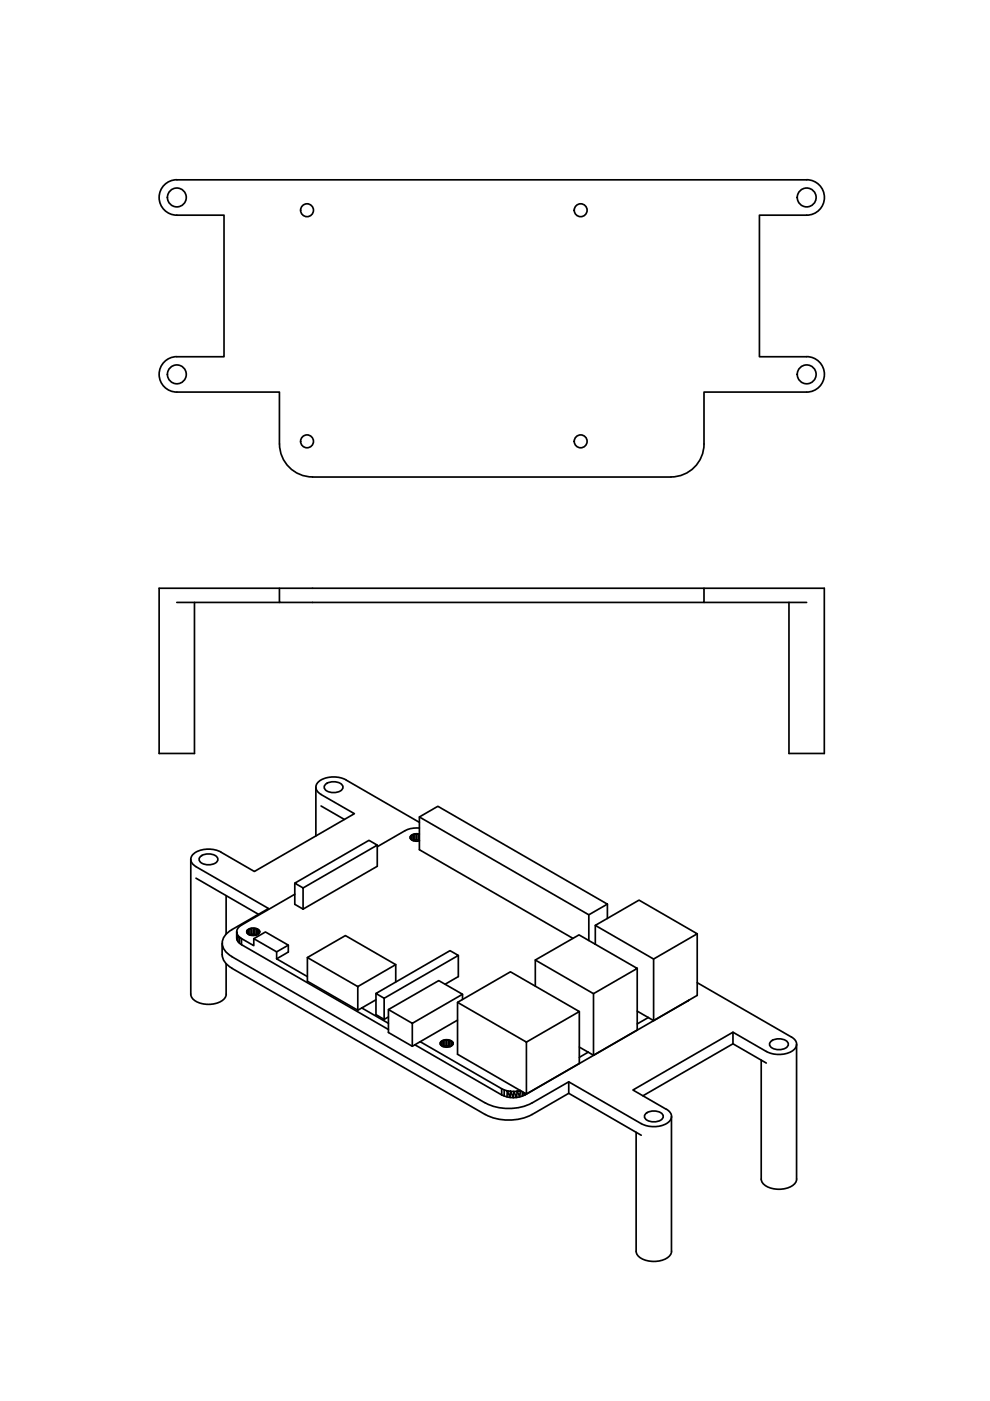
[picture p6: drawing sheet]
<svg xmlns="http://www.w3.org/2000/svg" width="210mm" height="297mm" viewBox="0 0 210 297" stroke-linecap="round" stroke-linejoin="round" font-family="sans-serif">
<!-- layer: Visible -->
<g fill="none" stroke="#000" stroke-width=".36">
<path d="M34.8 39.2a3.6 3.6 0 0 1 2.7-1.1h133.5a3.8 3.8 0 0 1 3.8 3.8 3.8 3.8 0 0 1-3.8 3.7h-10v30h10a3.8 3.8 0 0 1 3.8 3.8 3.8 3.8 0 0 1-3.8 3.7h-21.7v11a7 7 0 0 1-7 7h-76a7 7 0 0 1-7.1-7v-11h-21.7a3.7 3.7 0 0 1-3.8-3.7 3.7 3.7 0 0 1 3.8-3.8h10v-30h-10a3.8 3.8 0 0 1-3.5-2.3 3.8 3.8 0 0 1 .8-4.1zM37.5 127.7h21.7M59.2 124.7v3h90.1v-3h-115.6v35.1h7.5v-32.1M149.3 124.7h25.5v35.1h-7.5v-32.1M149.3 127.7h21.7M67 166.9v10.3M68.1 170.9l4.9 2.8M68.9 166.4a2.63 2.63 0 0 1 3.8 .3 1.63 1.63 0 0 1-2 1.3 1.63 1.63 0 0 1-1.9-1.3zM80 179.2v4.5l-15.7 9.1M87 177.4a1.18 1.18 0 0 0 1.7 .9h.2M87.1 177.2l-.1 .6M87.1 177.2v.8"/>
<path d="M87.4 177l-.3 .2M87.7 176.9l-.3 .1v1.1M87.7 178.2h-.1M88 176.8l-.3 .1v1.3M88.3 176.8h-.3v1.3M88.7 176.8h-.4v1.3M88.9 178.1l-1.2 .1M88.9 175.6l-.6-.1a4.9 4.9 0 0 0-2.4 .6l-5.9 3.4M88.9 176.9l-.2-.1v1.3M88.9 173.2l3.9-2.3 36 20.8-4 2.3zM88.9 174.4l-15.5-9a5.6 5.6 0 0 0-5.9 .4 1.56 1.56 0 0 0 .6 2.6l7 4.1-21.2 12.3-7-4.1M88.9 173.2v7l32.6 18.8"/>
<path d="M40.4 182.2v28.6M41.6 183.8l15.3 8.8-7.8 4.5M41.6 186.2l13.2 7.7M42.4 181.7a2.63 2.63 0 0 1 3.8 .3 1.63 1.63 0 0 1-2 1.4 1.63 1.63 0 0 1-2-1.4zM46.9 180.7a5.6 5.6 0 0 0-5.9 .4 1.56 1.56 0 0 0 .5 2.6M47.1 200a5.1 5.1 0 0 0 .5 4l1.6 1.3M47.9 189.9v8.1M49.2 197.1a2.96 2.96 0 0 0-1.5 4.5l1.5 1.2M50.2 198v-.4v1.3a1.7 1.7 0 0 0 1 1.4M50.4 198.3l-.2-.3v1.3M50.8 198.7l-.4-.4v1.3M51.2 199l-.4-.3v1.3"/>
<path d="M51.2 199l2.6 1.5v-1.5l4.9 2.8v1.5M51.2 199v1.3M52.3 197.3a.99 .99 0 0 0 1.4 1.1l1-.3a.61 .61 0 0 0 .3-.8v.5M52.5 197.2l-.2 .6M52.5 197.2v.8M52.7 197l-.2 .2M53 196.9l-.3 .1v1.1M53 198.2h-.1M53.3 196.8l-.3 .1v1.3M53.7 198.1l-.7 .1M53.7 198.1l.7 .1M53.7 196.8h-.4v1.3"/>
<path d="M53.8 199l2.5-1.4 4.8 2.8v1.5l-2.4 1.4M54 196.8h-.3v1.3M54.4 196.9l-.4-.1v1.3M54.7 197l-.3-.1v1.3M54.9 197.2l-.2-.2v1.1M55 197.3l-.1-.1v.8M62.5 189.6l-11.3 6.5a1.7 1.7 0 0 0-1 1.5M62.5 187.2v4.5l1.8 1.1M64.3 188.3l-1.8-1.1 15.7-9 1.8 1-15.7 9.1v4.5M124.8 194v5.4M126.2 196.2l9.3-5.4 12.3 7.2-9.2 5.3zM126.2 196.2v4"/>
<path d="M128.8 191.7v3M147.8 198v13l-9.2 5.4-1.1-.7M40.4 210.8a2.87 2.87 0 0 0 2.9 2.1 4.5 4.5 0 0 0 4.6-1.6l.1-.5M47.9 204.4v6.4M49.1 205.3l53.8 31a10.9 10.9 0 0 0 9.9 0l7.8-4.5v-2.4M49.1 202.8l53.8 31a10.9 10.9 0 0 0 9.9 0l7.8-4.4 15.4 8.8a5.7 5.7 0 0 0 5.8-.4 1.56 1.56 0 0 0-.5-2.6M51.2 200.3l31.2 18M58.7 203.3l6.5 3.8M61.1 200.4l-2.4 1.4M65.2 203v5l10.7 6.2 .8-.5M75.9 209.2l-10.7-6.2 8-4.6 10.7 6.1-8 4.7v5M76.7 213.7l5.7 3.3"/>
<path d="M79.7 210.6v4.5l1.7 1M79.7 212l-3 1.7M81.4 211.7l-1.7-1.1 15.7-9 1.8 1-15.8 9.1v4.4M82.4 214v4.9l5 2.9 1.7-.9M82.4 215.6l-1 .5M83.9 204.5v3.7M87.4 217l-5-3 10.6-6.1 5.1 2.9-10.7 6.2v4.8M97 212.5l11.2-6.5 14.6 8.5-11.2 6.4zM97 212.5v11l13.3 7.7M97 216.3l-7.9 4.6M97.2 202.6v4.5l-2.8 1.6M98.1 210.8v1.1"/>
<path d="M113.5 203.5l9.3-5.3 12.3 7.1-9.3 5.4zM113.5 203.5v5.6M122.8 214.5v11l-11.2 6.5-1.3-.8M125.8 210.7v13M126.2 200.1l-.1 .1M135.1 205.3v13.1l-9.3 5.3-1.1-.6M135.1 214.4l2.4 1.3M137.5 215.7l-2.4 1.4M138.6 203.3v13.1M146 212.1h.1M146 212.1l-34.7 20a5.5 5.5 0 0 1-4.9 0M147.8 208.4l20 11.5"/>
<path d="M155.4 218.8v2.5l-19.1 11M167.8 219.9a1.62 1.62 0 0 1 1.1 1.5 1.62 1.62 0 0 1-1.1 1.5 5.9 5.9 0 0 1-5.3 0M88 221.5l18.4 10.6M89.1 220.9l17.3 9.9v1.3M93.4 221a1.18 1.18 0 0 0 1.7 1l.6-.2a.6 .6 0 0 0 .3-.8v.4M93.5 220.8l-.1 .6M93.5 220.8v.8M93.7 220.7l-.2 .1M94 220.5l-.3 .2v1.1M94.3 220.5h-.3v1.4M94.7 220.4l-.4 .1v1.3M95.1 221.8l.4 .1"/>
<path d="M95.1 221.8l-1.2 .1M95.1 220.5l-.4-.1v1.3M95.4 220.5h-.3v1.3M95.7 220.7l-.3-.2v1.4M95.9 220.8l-.2-.1v1.1M96 221l-.1-.2v.8M106.4 230.8l.5 .3M106.9 232.4v-1.3l.6 .2v1.3M107.5 231.3l.7 .1v1.3zM108.2 231.4h.7l-.1 1.3zM108.9 231.4h.8l-.2 1.3zM109.7 231.4l.6-.2-.1 1.4z"/>
<path d="M110.7 231.4l.1 1 .1-.8M111.2 231.7l.1 .4v-.3M111.6 220.9v11.1M120.6 231.8l15.4 8.9M122.8 222l1.9 1.1M124.7 223.1l-1.9 1.1M136.8 236.2a2.63 2.63 0 0 1 3.8 .3 1.63 1.63 0 0 1-2 1.4 1.63 1.63 0 0 1-1.9-1.4zM142.4 236.7v28.6a2.87 2.87 0 0 1-2.9 2.1 4.5 4.5 0 0 1-4.5-1.6l-.1-25.7M155.4 221.3l7.1 4.1M161.4 224.8v25.2a2.87 2.87 0 0 0 2.9 2.1 4.5 4.5 0 0 0 4.5-1.6l.1-.5M162.5 222.9l-7.1-4.1-21.2 12.3 7.1 4.1M163.4 220.9a2.63 2.63 0 0 1 3.7 .3 1.63 1.63 0 0 1-1.9 1.4 1.63 1.63 0 0 1-2-1.4z"/>
<path d="M168.9 221.4v28.6"/>
<circle cx="37.5" cy="41.9" r="2"/>
<circle cx="65.1" cy="44.6" r="1.37"/>
<circle cx="123.1" cy="44.6" r="1.37"/>
<circle cx="171" cy="41.9" r="2"/>
<circle cx="37.5" cy="79.4" r="2"/>
<circle cx="171" cy="79.4" r="2"/>
<circle cx="65.1" cy="93.6" r="1.37"/>
<circle cx="123.1" cy="93.6" r="1.37"/>
</g>
</svg>
